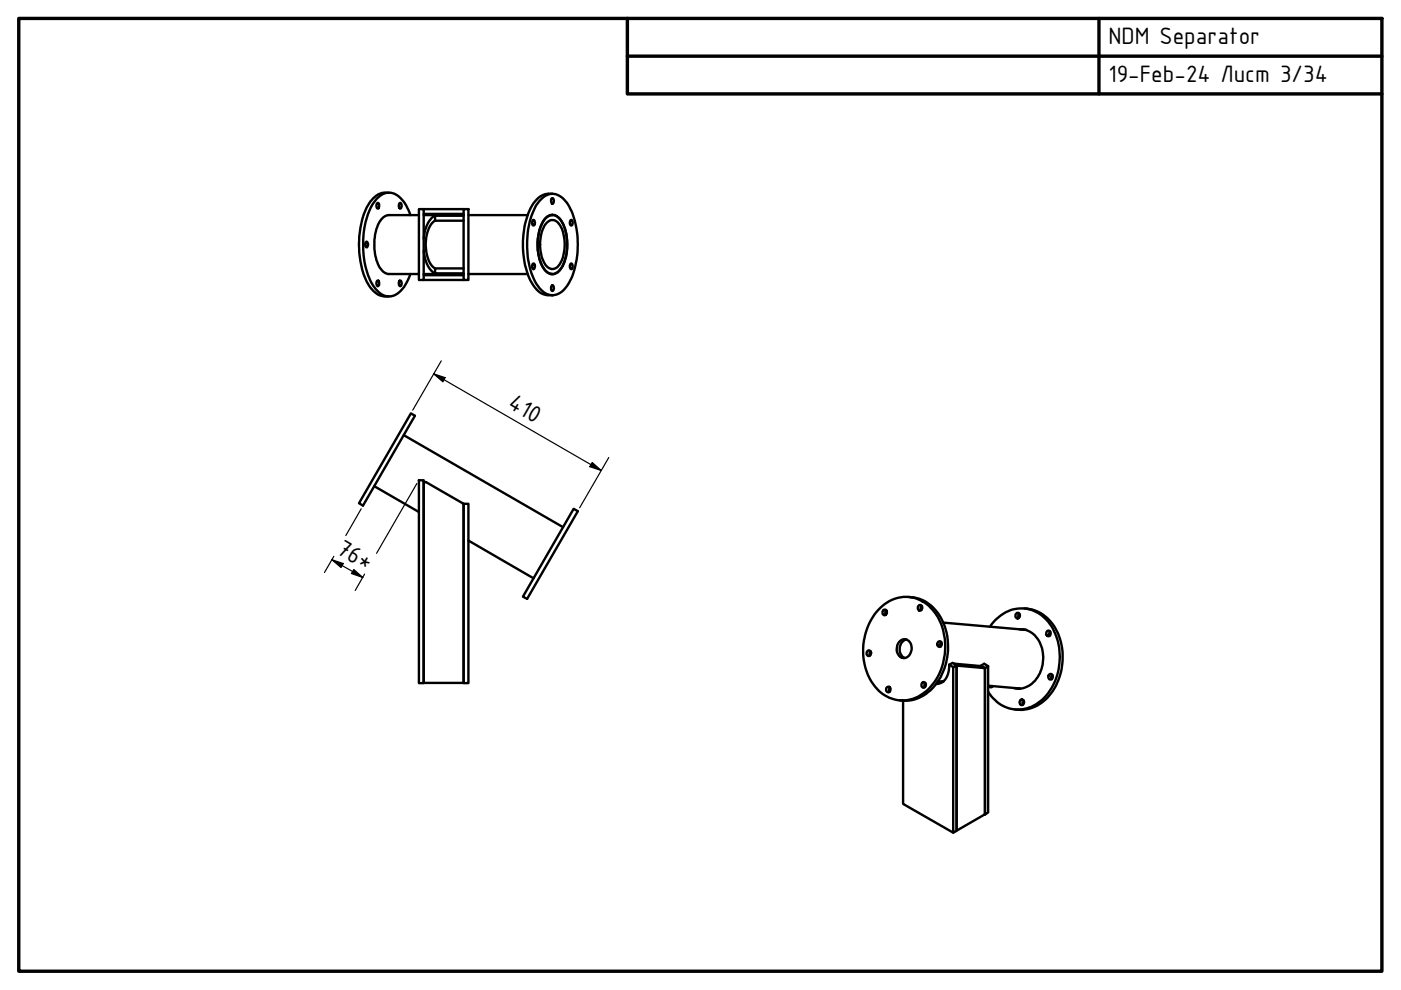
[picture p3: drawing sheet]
<svg xmlns="http://www.w3.org/2000/svg" width="297mm" height="210mm" viewBox="0 0 297 210" stroke-linecap="round" stroke-linejoin="round" font-family="sans-serif">
<defs><g id="words">
<g font-size="5.4">
<text x="235" y="9.4">NDM Separator</text>
<text x="235" y="17.4">19-Feb-24 Лист 3/34</text>
<text x="107.5" y="86.4" transform="rotate(30 107.5 86.4)">410</text>
<text x="71.1" y="117.2" transform="rotate(30 71.1 117.2)">76*</text>
</g>
</g></defs>
<!-- layer: Visible (ISO) -->
<g fill="none" stroke="#000" stroke-width=".51">
<path d="M77.7 51.2l.2 .1 .1 .4a.46 .46 0 0 1-.4 .7l-.2-.6zM80 59.5h.1a.69 .69 0 0 1 0 1.2l-.1-.1a.87 .87 0 0 1 0-1.1zM80 43.1a.62 .62 0 0 1 .4 .5 .62 .62 0 0 1-.3 .6l-.2-.1a.84 .84 0 0 1 .1-1zM82.5 40.9a4.6 4.6 0 0 0-4.7 3.1 19.4 19.4 0 0 0 .2 16.2 4.4 4.4 0 0 0 4.5 2.6M84.7 43.1a.32 .32 0 0 1 .4 0 .32 .32 0 0 1 0 .4 .38 .38 0 0 1 0 .5 .38 .38 0 0 1-.4 .1l-.2-.4zM84.7 59.5a.6 .6 0 0 1 .5 .5 .6 .6 0 0 1-.2 .6 .65 .65 0 0 1-.3-1.1zM87 45.6a6.5 6.5 0 0 0-4.1-4.7 4 4 0 0 0-3.7 2.2 19.1 19.1 0 0 0-1 15.7 6.1 6.1 0 0 0 3.7 4 3.9 3.9 0 0 0 4-2.3l1.1-2.4M88.8 45.6h-6.3a3.2 3.2 0 0 0-2.5 2.6 10.3 10.3 0 0 0 .9 9l.6 .6 .8 .3h6.5M88.8 44.3h1v15.1h-1zM89.8 53.1a5.9 5.9 0 0 0 2.4 4.9M89.8 58.1h8.5M89.8 45.6h8.5"/>
<path d="M89.8 59.4h8.5M89.8 58.3h8.5M89.8 45.4h8.5M89.8 44.3h8.5M92.2 46.8a6.3 6.3 0 0 0-1.9 5.7 5.4 5.4 0 0 0 1.9 4.4M92.2 45.7a5.7 5.7 0 0 0-2.4 4.9M92.2 46.8h6.1M98.3 45.7h-6.1v1.1M98.3 56.9h-6.1v1.1h6.1M98.3 44.3h1v15.1h-1zM99.3 58.1h12.6M99.3 45.6h12.6"/>
<path d="M112.9 56l.1-.1a.53 .53 0 0 1 .5 .4 .53 .53 0 0 1-.2 .6l-.1 .1a.6 .6 0 0 1-.3-1zM113 46.7a.61 .61 0 0 1 .4 .5 .61 .61 0 0 1-.3 .6 .86 .86 0 0 1-.1-1.1zM114.6 42.3a3.1 3.1 0 0 1 5.3 .3 15.8 15.8 0 0 1 2.6 10.5 13.3 13.3 0 0 1-3.2 8.6 3.2 3.2 0 0 1-5-.6 16.7 16.7 0 0 1-2.4-11.8 12.7 12.7 0 0 1 2.7-7zM115.6 46.4a1.93 1.93 0 0 1 3.3 .4 10.4 10.4 0 0 1-.2 10.4 1.94 1.94 0 0 1-1.9 .9 1.94 1.94 0 0 1-1.6-1.3 10.5 10.5 0 0 1 .2-10.2zM115.7 46.2a1.98 1.98 0 0 1 3.3 .6 10.5 10.5 0 0 1-.1 10.2 2.02 2.02 0 0 1-2 1.1 2.02 2.02 0 0 1-1.8-1.4 10.3 10.3 0 0 1 .6-10.5zM115.8 47.3a1.68 1.68 0 0 1 1.7-.6 1.68 1.68 0 0 1 1.3 1.2 8.5 8.5 0 0 1-.6 8.7 1.83 1.83 0 0 1-2.9-1.1 8.6 8.6 0 0 1 .5-8.2zM116.7 58.1h.4M116.7 45.6h.4M116.9 42.1a.38 .38 0 0 1 .5 .1 .38 .38 0 0 1 0 .4 .32 .32 0 0 1 0 .5 .32 .32 0 0 1-.5-.1zM117.1 41.1a4.6 4.6 0 0 0-4.7 3.2 18.5 18.5 0 0 0 .5 16 4 4 0 0 0 4.2 2.3M120.9 46.7a.32 .32 0 0 1 .5 0 .32 .32 0 0 1 0 .4 .38 .38 0 0 1 0 .5 .38 .38 0 0 1-.4 .1l-.2-.3zM121 55.9a.39 .39 0 0 1 .4 .2 .39 .39 0 0 1 0 .5 .33 .33 0 0 1-.2 .5 .33 .33 0 0 1-.4-.5z"/>
<path d="M117 60.6a.59 .59 0 0 1 .5 .4 .59 .59 0 0 1-.3 .7 .53 .53 0 0 1-.4-.4 .53 .53 0 0 1 .1-.5zM85.6 92.3l33.8 19.5M87.1 87.6l.9 .6-11 19-.9-.5zM79.4 103.1l9.4 5.5M88.8 101.8h1v43h-1zM89.8 102.2h.5l8 4.6v38h-8.5zM98.3 106.8h1v38h-1zM99.3 114.6l13.8 8M121.6 107.9l.9 .5-10.7 18.6-.9-.5zM184 138a.52 .52 0 0 1 .7 .5 .52 .52 0 0 1-.8 .4l-.2-.4zM184.6 138.1l-.2 .3 .1 .6M186.3 129.3a7.4 7.4 0 0 1 12.1 .9 12.9 12.9 0 0 1-2.4 16.6 7.4 7.4 0 0 1-11.2-2.2 13.1 13.1 0 0 1 1.5-15.3z"/>
<path d="M187.9 129.4l-.2 .7a.28 .28 0 0 1-.1 .4 .28 .28 0 0 1-.4-.3 .54 .54 0 0 1 0-.7 .54 .54 0 0 1 .7-.1l.1 .5-.2 .4M190.7 136.1a1.51 1.51 0 0 1 1.8-.4 1.51 1.51 0 0 1 .8 1.6 1.81 1.81 0 0 1-2.1 2.2 2.16 2.16 0 0 1-.5-3.4zM192.2 135.6a2.13 2.13 0 0 0-1.4 1.8 2.13 2.13 0 0 0 1.1 2.1M192.7 126.6a8.5 8.5 0 0 1 7.7 6.4 12.8 12.8 0 0 1-4.5 14.4 7.3 7.3 0 0 1-5.2 1.1M194.9 128.3a.55 .55 0 0 1 .6 .6 .55 .55 0 0 1-.8 .4 .77 .77 0 0 1 .2-1zM195.4 128.5l-.2 .3 .1 .5M198.9 136.1a.53 .53 0 0 1 .8 .5 .53 .53 0 0 1-.8 .4l-.2-.4zM199.6 136.1l-.3 .4 .2 .5M200 132l17.4 1.5M209.9 132.9a7.8 7.8 0 0 1 8.9-3.6 9.9 9.9 0 0 1 5.9 9.4 11.5 11.5 0 0 1-6 11.1 7.3 7.3 0 0 1-9.2-3.1M215.6 130a.54 .54 0 0 1 .7 .6 .54 .54 0 0 1-.9 .3l-.1-.6zM216.1 130.1l-.2 .4 .1 .5"/>
<path d="M216.2 133.4a4.9 4.9 0 0 1 4.8 4.5 6.7 6.7 0 0 1-4 8l-.8 .1-1.2-.1M216.7 133.5h.4M217.2 129a8.5 8.5 0 0 1 7.5 6.5 12.6 12.6 0 0 1-3.9 13.5 7.6 7.6 0 0 1-5.6 1.4M222 133.8a.52 .52 0 0 1 .8 .5 .52 .52 0 0 1-.8 .5l-.2-.4zM222.6 133.9l-.2 .5 .1 .4M188 145.8a.52 .52 0 0 1 .8 .4 .52 .52 0 0 1-.8 .4l-.1-.2zM188.7 145.8l-.2 .5 .1 .4M191.5 148.6v21.8l10.6 6.1M195.5 144.8a.53 .53 0 0 1 .8 .1 .53 .53 0 0 1-.3 .8 .53 .53 0 0 1-.6-.2 .53 .53 0 0 1 .1-.7zM196.2 144.8l-.2 .5 .1 .4M198.9 144.5h1.2M198.9 144.5v.1"/>
<path d="M200 144.5l-1.2 .1M201.3 140.9a3.6 3.6 0 0 1-2.3 4.1h-.5M201.3 140.9l.7-.3 .8 .4M201.3 140.9l.8 .5M202.1 141.4l.7-.4v35.2l-.7 .3zM202.4 140.7v.1M203.2 141.2l-.4 .2v34.7l6-3.5v-30.9l-.7-.5-5.7-.5 .8 .5 5.6 .5M208 141.2l.7-.5 .8 .5M208 141.2l.8 .5M208.8 141.7l.7-.5v31.1l-.7 .4zM209.5 145.4l6.7 .6M209.7 145.4a.43 .43 0 0 0 .4 .3 .43 .43 0 0 0 .4-.2"/>
<path d="M210.3 145.5l.1 .1M215.6 145.9l.3 .1M216.2 146h.1M216.4 148.4a.54 .54 0 0 1 .7 .5 .54 .54 0 0 1-.8 .4l-.1-.4zM217 148.5l-.2 .4 .1 .5M222.5 143a.52 .52 0 0 1 .6 .2 .52 .52 0 0 1-.1 .7 .52 .52 0 0 1-.7-.1l-.1-.3zM223.1 143.1l-.2 .3 .1 .6M208.8 172.6v.1"/>
</g>
<circle cx="217.4" cy="133.5" r=".25" fill="#000"/>
<!-- layer: Border (ISO) -->
<path d="M4 3.9h289v202h-289zM133 3.9v16h160M133 11.9h160M233 3.9v16" fill="none" stroke="#000" stroke-width=".72"/>
<!-- layer: Dimension (ISO) -->
<path d="M91.9 79.3l2.5 .8-.5 .9zM91.9 79.3l35.6 20.5M93.6 76.5l-6.1 10.5M125.6 98.1l1.9 1.7-2.4-.9zM129.1 97l-6.2 10.7M70.4 118.7l2.4 .8-.5 .8zM70.4 118.7l6.5 3.7M70.8 118l-2 3.4M76.6 107.9l-3.3 5.7M88.4 102.5l-8.6 14.8M75 120.7l1.9 1.7-2.4-.8zM77.3 121.7l-2 3.5" fill="none" stroke="#000" stroke-width=".25"/>
<path d="M91.9 79.3l2.5 .8-.5 .9zM125.6 98.1l1.9 1.7-2.4-.9zM70.4 118.7l2.4 .8-.5 .8zM75 120.7l1.9 1.7-2.4-.8z" fill="#000"/>
<use href="#words"/>
</svg>
